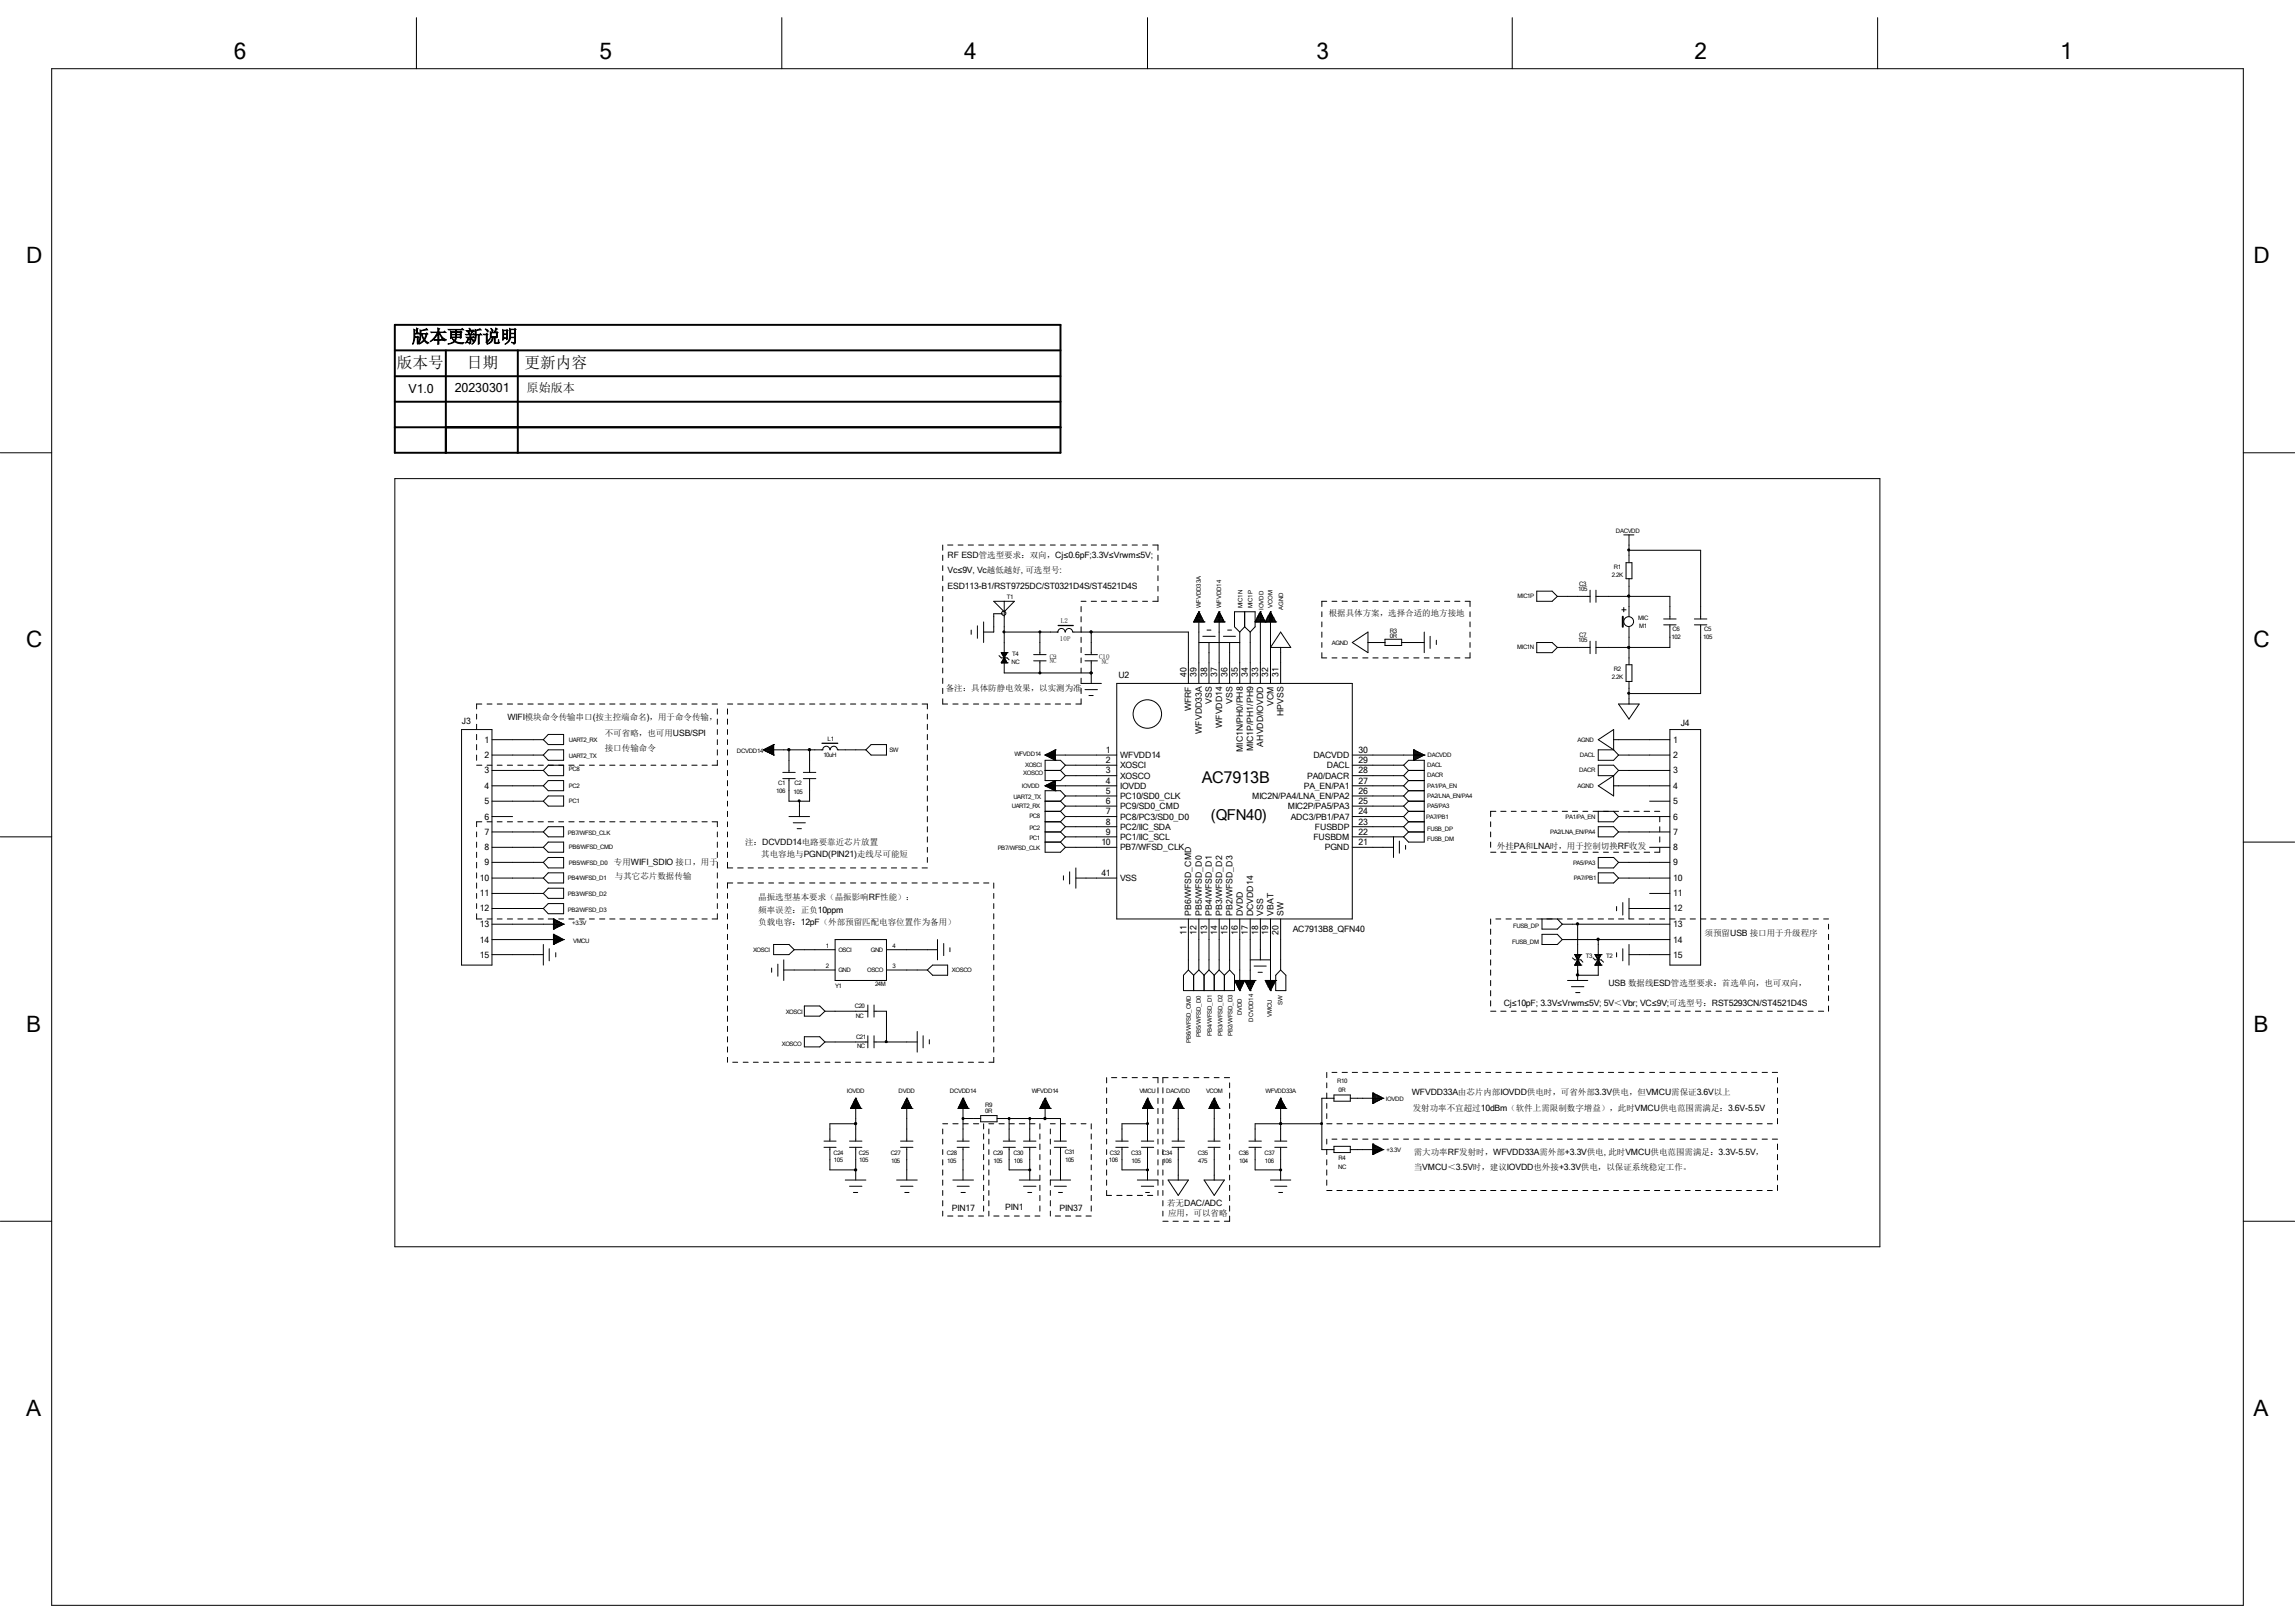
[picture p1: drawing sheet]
<svg xmlns="http://www.w3.org/2000/svg" width="297mm" height="210mm" viewBox="0 0 297 210" stroke-linecap="round" stroke-linejoin="round" font-family="sans-serif">
<defs><g id="words">
<g font-size="2.9">
<text x="30.3" y="7.6">6</text>
<text x="77.6" y="7.6">5</text>
<text x="124.8" y="7.6">4</text>
<text x="170.4" y="7.6">3</text>
<text x="219.3" y="7.6">2</text>
<text x="266.6" y="7.6">1</text>
<text x="3.4" y="34.1">D</text>
<text x="291.6" y="34.1">D</text>
<text x="3.4" y="83.8">C</text>
<text x="291.6" y="83.8">C</text>
<text x="3.4" y="133.5">B</text>
<text x="291.6" y="133.5">B</text>
<text x="3.4" y="183.2">A</text>
<text x="291.6" y="183.2">A</text>
</g>
<text font-size="2.3" x="53.3" y="44.3">版本更新说明</text>
<text font-size="2.1" x="155.5" y="101.3">AC7913B</text>
<g font-size="2">
<text x="51.4" y="47.6">版本号</text>
<text x="60.4" y="47.6">日期</text>
<text x="67.9" y="47.6">更新内容</text>
</g>
<text font-size="1.9" x="156.7" y="106">(QFN40)</text>
<g font-size="1.6">
<text x="52.9" y="50.9">V1.0</text>
<text x="58.8" y="50.7">20230301</text>
<text x="68.2" y="50.7">原始版本</text>
</g>
<g font-size="1.1">
<text x="122.6" y="74.1">Vc≤9V, Vc越低越好, 可选型号:</text>
<text x="122.6" y="76.2">ESD113-B1/RST9725DC/ST0321D4S/ST4521D4S</text>
<text x="122.6" y="72.3">RF ESD管选型要求：双向，Cj≤0.6pF;3.3V≤Vrwm≤5V;</text>
<text x="172" y="79.7">根据具体方案，选择合适的地方接地</text>
<text x="122.4" y="89.4">备注：具体防静电效果，以实测为准</text>
<text x="144.7" y="87.8">U2</text>
<text x="153.5" y="87.6" transform="rotate(-90 153.5 87.6)">40</text>
<text x="154.9" y="87.6" transform="rotate(-90 154.9 87.6)">39</text>
<text x="156.2" y="87.6" transform="rotate(-90 156.2 87.6)">38</text>
<text x="157.5" y="87.6" transform="rotate(-90 157.5 87.6)">37</text>
<text x="158.9" y="87.6" transform="rotate(-90 158.9 87.6)">36</text>
<text x="160.2" y="87.6" transform="rotate(-90 160.2 87.6)">35</text>
<text x="161.5" y="87.6" transform="rotate(-90 161.5 87.6)">34</text>
<text x="162.8" y="87.6" transform="rotate(-90 162.8 87.6)">33</text>
<text x="164.1" y="87.6" transform="rotate(-90 164.1 87.6)">32</text>
<text x="165.5" y="87.6" transform="rotate(-90 165.5 87.6)">31</text>
<text x="59.8" y="93.7">J3</text>
<text x="65.7" y="93.2">WIFI模块命令传输串口(按主控端命名)，用于命令传输，</text>
<text x="78.3" y="95.2">不可省略，也可用USB/SPI</text>
<text x="154.2" y="92" transform="rotate(-90 154.2 92)">WFRF</text>
<text x="155.5" y="95" transform="rotate(-90 155.5 95)">WFVDD33A</text>
<text x="156.8" y="91.1" transform="rotate(-90 156.8 91.1)">VSS</text>
<text x="158.2" y="94.2" transform="rotate(-90 158.2 94.2)">WFVDD14</text>
<text x="159.5" y="91.1" transform="rotate(-90 159.5 91.1)">VSS</text>
<text x="164.8" y="91.3" transform="rotate(-90 164.8 91.3)">VCM</text>
<text x="166.1" y="92.7" transform="rotate(-90 166.1 92.7)">HPVSS</text>
<text x="217.5" y="94">J4</text>
<text x="62.7" y="96.1">1</text>
<text x="62.7" y="98.1">2</text>
<text x="62.7" y="100.1">3</text>
<text x="78.3" y="97.2">接口传输命令</text>
<text x="143.1" y="97.5">1</text>
<text x="143.1" y="98.8">2</text>
<text x="143.1" y="100.1">3</text>
<text x="143.1" y="101.4">4</text>
<text x="144.9" y="98.1">WFVDD14</text>
<text x="144.9" y="99.4">XOSCI</text>
<text x="144.9" y="100.8">XOSCO</text>
<text x="160.8" y="97.3" transform="rotate(-90 160.8 97.3)">MIC1N/PH0/PH8</text>
<text x="162.2" y="97.2" transform="rotate(-90 162.2 97.2)">MIC1P/PH1/PH9</text>
<text x="163.5" y="96.6" transform="rotate(-90 163.5 96.6)">AHVDD/IOVDD</text>
<text x="169.2" y="100.8">PA0/DACR</text>
<text x="170" y="98.1">DACVDD</text>
<text x="171.7" y="99.4">DACL</text>
<text x="175.8" y="101.4">27</text>
<text x="175.8" y="100.1">28</text>
<text x="175.8" y="98.8">29</text>
<text x="175.8" y="97.5">30</text>
<text x="216.5" y="96.1">1</text>
<text x="216.5" y="98.1">2</text>
<text x="216.5" y="100.1">3</text>
<text x="62.7" y="102.1">4</text>
<text x="62.7" y="104.1">5</text>
<text x="62.7" y="106">6</text>
<text x="143.1" y="102.7">5</text>
<text x="143.1" y="104.1">6</text>
<text x="143.1" y="105.4">7</text>
<text x="143.1" y="106.7">8</text>
<text x="144.9" y="102.1">IOVDD</text>
<text x="144.9" y="103.4">PC10/SD0_CLK</text>
<text x="144.9" y="104.7">PC9/SD0_CMD</text>
<text x="144.9" y="106">PC8/PC3/SD0_D0</text>
<text x="144.9" y="107.4">PC2/IIC_SDA</text>
<text x="162.1" y="103.4">MIC2N/PA4/LNA_EN/PA2</text>
<text x="166.7" y="104.7">MIC2P/PA5/PA3</text>
<text x="167" y="106">ADC3/PB1/PA7</text>
<text x="168.7" y="102.1">PA_EN/PA1</text>
<text x="170.2" y="107.4">FUSBDP</text>
<text x="175.8" y="106.7">23</text>
<text x="175.8" y="105.4">24</text>
<text x="175.8" y="104.1">25</text>
<text x="175.8" y="102.7">26</text>
<text x="216.5" y="102.1">4</text>
<text x="216.5" y="104.1">5</text>
<text x="216.5" y="106">6</text>
<text x="62.7" y="108">7</text>
<text x="62.7" y="110">8</text>
<text x="62.7" y="112">9</text>
<text x="79.5" y="111.9">专用WIFI_SDIO 接口，用于</text>
<text x="79.6" y="113.7">与其它芯片数据传输</text>
<text x="96.4" y="109.3">注：DCVDD14电路要靠近芯片放置</text>
<text x="98.5" y="111">其电容地与PGND(PIN21)走线尽可能短</text>
<text x="142.5" y="109.4">10</text>
<text x="142.5" y="113.3">41</text>
<text x="143.1" y="108">9</text>
<text x="144.9" y="108.7">PC1/IIC_SCL</text>
<text x="144.9" y="110">PB7/WFSD_CLK</text>
<text x="170" y="108.7">FUSBDM</text>
<text x="171.4" y="110">PGND</text>
<text x="175.8" y="109.4">21</text>
<text x="175.8" y="108">22</text>
<text x="193.7" y="109.9">外挂PA和LNA时，用于控制切换RF收发</text>
<text x="216.5" y="108">7</text>
<text x="216.5" y="110">8</text>
<text x="216.5" y="112">9</text>
<text x="62.1" y="114">10</text>
<text x="62.1" y="116">11</text>
<text x="62.1" y="117.9">12</text>
<text x="62.1" y="120">13</text>
<text x="98.1" y="118.1">频率误差：正负10ppm</text>
<text x="98.1" y="119.7">负载电容：12pF（外部预留匹配电容位置作为备用）</text>
<text x="98.1" y="116.4">晶振选型基本要求（晶振影响RF性能）：</text>
<text x="144.9" y="114">VSS</text>
<text x="154.2" y="118.5" transform="rotate(-90 154.2 118.5)">PB6/WFSD_CMD</text>
<text x="155.5" y="118.5" transform="rotate(-90 155.5 118.5)">PB5/WFSD_D0</text>
<text x="156.8" y="118.5" transform="rotate(-90 156.8 118.5)">PB4/WFSD_D1</text>
<text x="158.2" y="118.5" transform="rotate(-90 158.2 118.5)">PB3/WFSD_D2</text>
<text x="159.5" y="118.5" transform="rotate(-90 159.5 118.5)">PB2/WFSD_D3</text>
<text x="160.8" y="118.5" transform="rotate(-90 160.8 118.5)">DVDD</text>
<text x="162.2" y="118.5" transform="rotate(-90 162.2 118.5)">DCVDD14</text>
<text x="163.5" y="118.5" transform="rotate(-90 163.5 118.5)">VSS</text>
<text x="164.8" y="118.5" transform="rotate(-90 164.8 118.5)">VBAT</text>
<text x="166.1" y="118.5" transform="rotate(-90 166.1 118.5)">SW</text>
<text x="216.5" y="114">10</text>
<text x="216.5" y="116">11</text>
<text x="216.5" y="117.9">12</text>
<text x="216.5" y="120">13</text>
<text x="62.1" y="122">14</text>
<text x="62.1" y="123.9">15</text>
<text x="153.5" y="121" transform="rotate(-90 153.5 121)">11</text>
<text x="154.9" y="121" transform="rotate(-90 154.9 121)">12</text>
<text x="156.2" y="121" transform="rotate(-90 156.2 121)">13</text>
<text x="157.5" y="121" transform="rotate(-90 157.5 121)">14</text>
<text x="158.9" y="121" transform="rotate(-90 158.9 121)">15</text>
<text x="160.2" y="121" transform="rotate(-90 160.2 121)">16</text>
<text x="161.5" y="121" transform="rotate(-90 161.5 121)">17</text>
<text x="162.8" y="121" transform="rotate(-90 162.8 121)">18</text>
<text x="164.1" y="121" transform="rotate(-90 164.1 121)">19</text>
<text x="165.5" y="121" transform="rotate(-90 165.5 121)">20</text>
<text x="167.3" y="120.6">AC7913B8_QFN40</text>
<text x="216.5" y="122">14</text>
<text x="216.5" y="123.9">15</text>
<text x="220.6" y="121.2">须预留USB 接口用于升级程序</text>
<text x="194.6" y="130.2">Cj≤10pF; 3.3V≤Vrwm≤5V; 5V＜Vbr; VC≤9V;可选型号：RST5293CN/ST4521D4S</text>
<text x="208.2" y="127.6">USB 数据线ESD管选型要求：首选单向，也可双向，</text>
<text x="182.7" y="141.7">WFVDD33A由芯片内部IOVDD供电时，可省外部3.3V供电，但VMCU需保证3.6V以上</text>
<text x="182.8" y="143.8">发射功率不宜超过10dBm（软件上需限制数字增益），此时VMCU供电范围需满足：3.6V-5.5V</text>
<text x="183" y="149.4">需大功率RF发射时，WFVDD33A需外部+3.3V供电, 此时VMCU供电范围需满足：3.3V-5.5V，</text>
<text x="183" y="151.4">当VMCU＜3.5V时，建议IOVDD也外接+3.3V供电，以保证系统稳定工作。</text>
<text x="123.2" y="156.7">PIN17</text>
<text x="130.1" y="156.5">PIN1</text>
<text x="137.1" y="156.7">PIN37</text>
<text x="151" y="156">若无DAC/ADC</text>
<text x="151.2" y="157.4">应用，可以省略</text>
</g>
<g font-size=".9">
<text x="137.2" y="83">10P</text>
<text x="137.3" y="80.6">L2</text>
<text x="135.8" y="85.2">C9</text>
<text x="135.8" y="85.9">NC</text>
<text x="142.2" y="85.2">C10</text>
<text x="142.6" y="85.9">NC</text>
</g>
<g font-size=".8">
<text x="209.1" y="68.9">DACVDD</text>
<text x="130.3" y="77.6">T1</text>
<text x="196.4" y="77.4">MIC1P</text>
<text x="204.3" y="76.5">105</text>
<text x="204.4" y="75.9">C3</text>
<text x="208.6" y="74.6">2.2K</text>
<text x="208.9" y="73.6">R1</text>
<text x="155.4" y="78.7" transform="rotate(-90 155.4 78.7)">WFVDD33A</text>
<text x="158" y="78.7" transform="rotate(-90 158 78.7)">WFVDD14</text>
<text x="160.8" y="78.7" transform="rotate(-90 160.8 78.7)">MIC1N</text>
<text x="162.1" y="78.7" transform="rotate(-90 162.1 78.7)">MIC1P</text>
<text x="163.5" y="78.9" transform="rotate(-90 163.5 78.9)">IOVDD</text>
<text x="164.7" y="78.7" transform="rotate(-90 164.7 78.7)">VCOM</text>
<text x="166.1" y="78.9" transform="rotate(-90 166.1 78.9)">AGND</text>
<text x="172.4" y="83.5">AGND</text>
<text x="179.9" y="82">R3</text>
<text x="179.9" y="82.6">0R</text>
<text x="204.3" y="83.1">105</text>
<text x="204.4" y="82.5">C7</text>
<text x="212" y="80.2">MIC</text>
<text x="212.1" y="81.3">M1</text>
<text x="216.3" y="82.7">102</text>
<text x="216.5" y="81.6">C6</text>
<text x="220.4" y="82.7">105</text>
<text x="220.6" y="81.6">C5</text>
<text x="130.9" y="85.9">NC</text>
<text x="131" y="84.8">T4</text>
<text x="196.3" y="84">MIC1N</text>
<text x="208.6" y="87.9">2.2K</text>
<text x="208.9" y="86.8">R2</text>
<text x="73.6" y="96">UART2_RX</text>
<text x="107.1" y="95.8">L1</text>
<text x="204.2" y="96">AGND</text>
<text x="73.6" y="98.1">UART2_TX</text>
<text x="73.6" y="99.8">PC8</text>
<text x="73.6" y="101.9">PC2</text>
<text x="95.4" y="97.5">DCVDD14</text>
<text x="100.7" y="101.6">C1</text>
<text x="102.8" y="101.6">C2</text>
<text x="106.6" y="98">10uH</text>
<text x="115.1" y="97.3">SW</text>
<text x="131.3" y="97.8">WFVDD14</text>
<text x="132.2" y="101.9">IOVDD</text>
<text x="132.4" y="100.3">XOSCO</text>
<text x="132.7" y="99.3">XOSCI</text>
<text x="184.7" y="99.3">DACL</text>
<text x="184.7" y="100.6">DACR</text>
<text x="184.7" y="101.9">PA1/PA_EN</text>
<text x="184.7" y="98">DACVDD</text>
<text x="204.2" y="101.9">AGND</text>
<text x="204.4" y="99.9">DACR</text>
<text x="204.5" y="98">DACL</text>
<text x="73.6" y="103.9">PC1</text>
<text x="100.5" y="102.6">106</text>
<text x="102.7" y="102.7">105</text>
<text x="130.9" y="104.6">UART2_RX</text>
<text x="131.1" y="103.4">UART2_TX</text>
<text x="133.2" y="107.4">PC2</text>
<text x="133.2" y="105.9">PC8</text>
<text x="184.6" y="105.9">PA7/PB1</text>
<text x="184.7" y="107.5">FUSB_DP</text>
<text x="184.7" y="104.6">PA5/PA3</text>
<text x="184.7" y="103.3">PA2/LNA_EN/PA4</text>
<text x="200.6" y="107.9">PA2/LNA_EN/PA4</text>
<text x="202.6" y="105.9">PA1/PA_EN</text>
<text x="73.5" y="108">PB7/WFSD_CLK</text>
<text x="73.5" y="113.8">PB4/WFSD_D1</text>
<text x="73.6" y="109.9">PB6/WFSD_CMD</text>
<text x="73.6" y="111.9">PB5/WFSD_D0</text>
<text x="129.1" y="110">PB7/WFSD_CLK</text>
<text x="133.2" y="108.7">PC1</text>
<text x="184.7" y="108.8">FUSB_DM</text>
<text x="203.6" y="111.9">PA5/PA3</text>
<text x="203.7" y="113.9">PA7/PB1</text>
<text x="73.5" y="116">PB3/WFSD_D2</text>
<text x="73.5" y="118">PB2/WFSD_D3</text>
<text x="74" y="119.7">+3.3V</text>
<text x="74.2" y="122">VMCU</text>
<text x="97.5" y="123.1">XOSCI</text>
<text x="106.9" y="122.6">1</text>
<text x="106.9" y="125.3">2</text>
<text x="108.5" y="123.1">OSCI</text>
<text x="108.5" y="125.8">GND</text>
<text x="112.2" y="125.8">OSCO</text>
<text x="112.7" y="123.1">GND</text>
<text x="115.5" y="125.3">3</text>
<text x="115.5" y="122.6">4</text>
<text x="123.2" y="125.8">XOSCO</text>
<text x="195.7" y="122.1">FUSB_DM</text>
<text x="195.8" y="120.1">FUSB_DP</text>
<text x="205.2" y="123.9">T3</text>
<text x="207.9" y="123.9">T2</text>
<text x="101.7" y="131.2">XOSCI</text>
<text x="108.1" y="127.8">Y1</text>
<text x="110.6" y="130.4">C20</text>
<text x="110.7" y="131.8">NC</text>
<text x="113.2" y="127.6">24M</text>
<text x="160.7" y="131.4" transform="rotate(-90 160.7 131.4)">DVDD</text>
<text x="164.6" y="131.6" transform="rotate(-90 164.6 131.6)">VMCU</text>
<text x="166" y="130" transform="rotate(-90 166 130)">SW</text>
<text x="101.2" y="135.3">XOSCO</text>
<text x="110.8" y="134.4">C21</text>
<text x="110.9" y="135.6">NC</text>
<text x="154.1" y="135" transform="rotate(-90 154.1 135)">PB6/WFSD_CMD</text>
<text x="155.4" y="134.2" transform="rotate(-90 155.4 134.2)">PB5/WFSD_D0</text>
<text x="156.8" y="134.1" transform="rotate(-90 156.8 134.1)">PB4/WFSD_D1</text>
<text x="158.2" y="134.1" transform="rotate(-90 158.2 134.1)">PB3/WFSD_D2</text>
<text x="159.5" y="134.1" transform="rotate(-90 159.5 134.1)">PB2/WFSD_D3</text>
<text x="162.2" y="132.2" transform="rotate(-90 162.2 132.2)">DCVDD14</text>
<text x="109.6" y="141.4">IOVDD</text>
<text x="116.3" y="141.4">DVDD</text>
<text x="122.9" y="141.4">DCVDD14</text>
<text x="127.5" y="143.3">R9</text>
<text x="133.5" y="141.4">WFVDD14</text>
<text x="147.5" y="141.4">VMCU</text>
<text x="150.9" y="141.4">DACVDD</text>
<text x="156.1" y="141.4">VCOM</text>
<text x="163.8" y="141.4">WFVDD33A</text>
<text x="173.1" y="140.1">R10</text>
<text x="173.2" y="141.3">0R</text>
<text x="179.4" y="142.5">IOVDD</text>
<text x="107.9" y="149.4">C24</text>
<text x="111.2" y="149.4">C25</text>
<text x="115.3" y="149.4">C27</text>
<text x="122.6" y="149.4">C28</text>
<text x="127.5" y="144.1">0R</text>
<text x="128.5" y="149.4">C29</text>
<text x="131.1" y="149.4">C30</text>
<text x="137.8" y="149.3">C31</text>
<text x="143.6" y="149.4">C32</text>
<text x="146.4" y="149.4">C33</text>
<text x="150.4" y="149.4">C34</text>
<text x="155" y="149.4">C35</text>
<text x="160.3" y="149.4">C36</text>
<text x="163.7" y="149.4">C37</text>
<text x="179.5" y="149.1">+3.3V</text>
<text x="107.9" y="150.3">105</text>
<text x="111.2" y="150.3">105</text>
<text x="115.3" y="150.5">105</text>
<text x="122.6" y="150.5">105</text>
<text x="128.6" y="150.5">105</text>
<text x="131.2" y="150.5">106</text>
<text x="137.8" y="150.3">105</text>
<text x="143.5" y="150.3">106</text>
<text x="146.4" y="150.5">105</text>
<text x="150.5" y="150.5">106</text>
<text x="155.1" y="150.5">475</text>
<text x="160.4" y="150.5">104</text>
<text x="163.7" y="150.5">106</text>
<text x="173.2" y="151.3">NC</text>
<text x="173.2" y="150.1">R4</text>
</g>
</g></defs>
<g fill="none" stroke="#000" stroke-width=".13">
<path d="M6.7 8.9h283.6v198.8h-283.6zM53.9 2.3v6.6M101.2 2.3v6.6M148.5 2.3v6.6M195.7 2.3v6.6M243 2.3v6.6M0 58.6h6.7M290.3 58.6h6.7M51.1 61.9h192.2v99.4h-192.2zM122 70.5v.7M122 71.8v.7M122 73.2v.6"/>
<path d="M122 74.5v.6M122 75.9v.6M122 77.2v.6M122 78.5v.7M122 79.8v.7M122.6 70.5h.7M124 70.5h.6M125.3 70.5h.7M126.7 70.5h.6M128 70.5h.6M128.6 77.8h2.7l-1.3 1.4zM129.3 70.5h.7"/>
<path d="M129.7 79.4h-1.1v2.4h-1.3M130 77.8v9.3h11.2M130.6 70.5h.7M131.9 70.5h.7M133.3 70.5h.6M134.6 70.5h.7M135.9 70.5h.7M137.2 70.5h.7M138.6 70.5h.6M139.9 78.5v.7M139.9 79.8v.7M139.9 77.8h.6"/>
<path d="M139.9 70.5h.6M141.2 77.8h.7M141.2 70.5h.7M142.5 77.8h.7M142.5 70.5h.7M143.8 77.8h.7M143.8 70.5h.7M145.2 77.8h.6M145.2 70.5h.6M146.5 77.8h.7M146.5 70.5h.7M147.9 77.8h.6"/>
<path d="M147.9 70.5h.6M149.2 70.5h.7v.7M149.9 77.2v.6h-.7M149.9 71.8v.7M149.9 73.2v.6M149.9 74.5v.6M149.9 75.9v.6M154.8 79.8h.6M154.9 79.5h.4M155.1 79.3h.1M155.2 79.2h.1M155.2 79.2v9.2"/>
<path d="M155.2 79.2l.6 1.3M155.2 79.2l-.7 1.3M155.3 79.4h-.3v1.1M155.3 79.4v1.1M157.5 79.8h.6M157.5 79.6v.9M157.5 79.7h.5v.8M157.6 79.5h.4M157.6 79.4h.3v1.1M157.6 79.3v1.2M157.7 79.3h.2M157.8 79.2h.1"/>
<path d="M157.8 79.2v9.2M157.8 79.2l-.7 1.3M157.8 79.2l.7 1.3M161.1 79.2v1.9M162.8 79.8h.6M162.9 79.5h.4M163.1 79.3h.1M163.1 79.2h.1M163.1 79.2v9.2M163.1 79.2l.6 1.3M163.1 79.2l-.7 1.3M163.2 79.4h-.3v1.1"/>
<path d="M163.2 79.4v1.1M164.1 79.8h.6M164.3 79.5h.3M164.4 79.3h.1M164.4 79.2h.1M164.4 79.2v9.2M164.4 79.2l.7 1.3M164.4 79.2l-.7 1.3M164.5 79.4h-.2v1.1M164.5 79.4v1.1M171.1 79.2v.6M171.7 77.8h-.6v.7"/>
<path d="M172.4 77.8h.6M173.7 77.8h.7M175 77.8h.7M176.4 77.8h.6M177.7 77.8h.7M179 77.8h.7M180.3 77.8h.7M181.7 77.8h.6M183 77.8h.6M184.3 77.8h.7M185.6 77.8h.7M186.9 77.8h.7"/>
<path d="M188.3 77.8h.6M189.6 77.8h.6v.7M190.2 79.2v.6M198.9 76.5h2l.6 .7-.6 .6h-2zM201.5 77.2h4.3M205.8 76.4v1.5M206.5 77.2h9.6v2.9M206.5 76.4v1.5M209.9 78.9h.5M210.1 78.6v.6M210.1 69.2h1.4M210.4 72.8h.8v2.1h-.8z"/>
<path d="M210.8 77.2h.1M210.8 69.2v3.6M210.8 74.9v4.9M210.8 71.2h9.3v8.9M59.7 94.4h4v30.5h-4zM61.7 92.4v.6M61.7 93.7v.7M61.7 95v.7M61.7 96.4v.6M61.7 97.7v.7M61.7 99h.7M62.4 91.1h-.7v.6"/>
<path d="M63 91.1h.7M63 99h.7M63.7 97.7h6.6M63.7 95.7h6.6M63.7 99.7h6.6M64.3 91.1h.7M64.3 99h.7M65.7 91.1h.6M65.7 99h.6M67 91.1h.6M67 99h.6M68.3 91.1h.7"/>
<path d="M68.3 99h.7M69.6 91.1h.7M69.6 99h.7M71 91.1h.6M71 99h1.9v1.4h-1.9l-.7-.7zM71 97h1.9v1.4h-1.9l-.7-.7zM71 95h1.9v1.4h-1.9l-.7-.7zM72.3 91.1h.6M73.6 91.1h.7M73.6 99h.7M75 91.1h.6M75 99h.6"/>
<path d="M76.3 91.1h.6M76.3 99h.6M77.6 91.1h.7M77.6 99h.7M78.9 91.1h.7M78.9 99h.7M80.2 91.1h.7M80.2 99h.7M81.6 91.1h.7M81.6 99h.7M82.9 91.1h.7M82.9 99h.7"/>
<path d="M84.2 91.1h.7M84.2 99h.7M85.6 91.1h.6M85.6 99h.6M86.9 91.1h.6M86.9 99h.6M88.2 91.1h.7M88.2 99h.7M89.5 91.1h.7M89.5 99h.7M90.8 91.1h.7M90.8 99h.7"/>
<path d="M92.2 91.1h.6M92.8 91.7v.7M92.8 93v.7M92.8 94.4v.6M92.8 95.7v.7M92.8 97v.7M92.8 98.4v.6h-.6M94.1 91.1h.7M94.1 91.7v.7M94.1 93v.7M94.1 94.4v.6M94.1 95.7v.7"/>
<path d="M94.1 97v.7M94.1 98.4v.6M94.1 99.7v.7M95.5 91.1h.7M96.8 91.1h.7M98.1 91.1h.7M98.8 97h.1M98.8 97h7.7M98.8 97l1.3 .7M98.9 96.9v.2M99 97.2h1.1M99.2 96.8v.4"/>
<path d="M99.3 97.3h.8M99.5 91.1h.6M99.5 96.7v.7M99.6 97.5h.5M99.7 96.6v.9M100 96.4v1.2M100.1 97.7h.1M100.1 96.4h.1M100.1 96.4v1.3M100.1 96.4l-1.3 .6M100.1 96.5h-.2v1.1h.2M100.1 96.9h-1v.3"/>
<path d="M100.1 96.8h-.7v.5M100.1 96.6h-.5v.9M100.8 91.1h.6M101.3 99.9h1.6M102.1 91.1h.7M102.1 97v2.9M103.5 91.1h.6M104 99.9h1.6M104.8 91.1h.7M104.8 97v2.9M106.1 91.1h.7M106.5 97a.47 .47 0 0 1 .4-.4 .47 .47 0 0 1 .5 .4"/>
<path d="M107.4 91.1h.7M107.4 97a.47 .47 0 0 1 .5-.4 .47 .47 0 0 1 .5 .4M108.4 97h3.7M108.8 91.1h.6M110.1 91.1h.6M111.4 91.1h.7M112.1 97l.6-.6h2v1.3h-2zM112.7 91.1h.7M114 91.1h.7M115.4 91.1h.6M116.7 91.1h.6M118 91.1h.7"/>
<path d="M119.3 91.1h.7v.6M120 92.4v.6M120 93.7v.7M120 95v.7M120 96.4v.6M120 97.7v.7M120 99v.7M122 90.4v.7h.6M122 81.1v.7M122 82.5v.6M122 83.8v.7M122 85.1v.7"/>
<path d="M122 86.4v.7M122 87.8v.6M122 89.1v.6M123.3 91.1h.7M124.6 91.1h.7M125.7 81.5v.6M126 91.1h.7M126.5 81v1.6M127.3 91.1h.7M127.3 80.5v2.6M128.6 91.1h.7M129.3 84.8l.3 .3h.7l.3 .3"/>
<path d="M129.6 85.8h.1M129.6 84.5h.1M129.6 85.8h.7M129.6 84.5h.7M129.6 84.5l.4 .6M129.6 85.6h.7M129.6 84.6h.7M129.7 84.7h.5M129.7 85.5h.5M129.7 84.5v.2M129.7 85.6v.2M129.8 85.4h.3"/>
<path d="M129.8 84.8h.3M129.8 84.5v.4M129.8 85.3v.5M129.9 85.3h.1M129.9 85h.1M130 85.1h.1M130 91.1h.6M130 81.8h6.9M130 85.1l.3 .7M130 85.1l-.4 .7M130.1 84.5v.4M130.1 85.3v.5"/>
<path d="M130.2 84.5v.2M130.2 85.6v.2M130.3 85.8h.1M130.3 84.5h.1M130.3 84.5l-.3 .6M131.3 91.1h.6M132.6 91.1h.7M133.8 84.7h1.6M133.8 85.5h1.6M133.9 91.1h.7M134.6 87.1h.1M134.6 81.8v2.9"/>
<path d="M134.6 85.5v1.6M135.3 97.7h.1M135.3 91.1h.6M135.3 97.7h9.2M135.3 99.7h1.9M135.3 97.7l1.3 .7M135.4 97.6v.2M135.5 97.6h1.1M135.5 97.6v.2h1.1M135.7 97.5v.4M135.8 97.5h.8M135.8 97.5v.5h.8"/>
<path d="M135.9 97.4v.6M136.2 97.2v1M136.4 97.1v1.2M136.6 98.4h.1M136.6 97h.1M136.6 91.1h.6M136.6 97.3h-.5v.8h.5M136.6 97.2h-.3v1h.3M136.6 97l-1.3 .7M136.6 97v1.4M136.9 81.8a.47 .47 0 0 1 .5-.5 .47 .47 0 0 1 .4 .5M137.2 99.7l.7 .7"/>
<path d="M137.9 91.1h.7M137.9 99h6.6M137.9 99l-.7 .7M137.9 99l-.7-.6h-1.9v2.6h1.9l.7-.6M137.9 81.8a.47 .47 0 0 1 .4-.5 .47 .47 0 0 1 .5 .5M138.9 81.8h14.9v6.6M139.9 90.4v.7h-.7M139.9 81.1v.7M139.9 82.5v.6M139.9 83.8v.7M139.9 85.1v.7M139.9 86.4v.7"/>
<path d="M139.9 87.8v.6h2.6M139.9 89.1v.6M140.4 84.7h1.6M140.4 85.5h1.6M140.4 89.2h1.6M140.9 90h.6M141.2 87.1h.1M141.2 81.8v2.9M141.2 85.5v2.9M144.5 88.4h30.5v30.5h-30.5zM154.5 80.5h.1M154.5 80.5h1.3"/>
<path d="M154.6 80.3h1.1M154.6 80.5v-.3h1.1v.3M154.7 80.1h.9M154.7 80.5v-.6h.8v.6M154.9 80.5v-.8h.5v.8M155.2 83.1h5.2M155.7 82.3h1.6M155.8 80.5h.1M156.2 81.5h.5M156.5 83.1v5.3M157.1 80.5h.1M157.1 80.5h1.4"/>
<path d="M157.2 80.3h1.2M157.3 80.2v.3M157.3 80.2h1v.3M157.4 80.1h.8M157.4 80.5v-.6h.8v.6M158.3 82.3h1.6M158.5 80.5h.1M158.9 81.5h.5M159.1 83.1v5.3M160.4 81.8l-.6-.7v-1.9h2.6v1.9l-.6 .7M160.4 81.8v6.6M161.1 81.1l.7 .7"/>
<path d="M161.1 81.1l-.7 .7M161.8 81.8v6.6M162.4 80.5h.1M162.4 80.5h2.7M162.5 80.3h1.2M162.6 80.5v-.3h1v.3M162.6 80.1h.9M162.7 80.5v-.6h.8v.6M162.8 80.5v-.8h.6v.8M163.7 80.5h.1M163.8 80.3h1.2M163.9 80.5v-.3h1.1v.3"/>
<path d="M164 80.1h.9M164 80.5v-.6h.8v.6M164.1 80.5v-.8h.6v.8M165.1 80.5h.1M165.7 83.8v4.6M165.7 81.8l1.3 2h-2.6zM171.1 80.5v.6M171.1 81.8v.7M171.1 83.1v.7M171.1 84.5v.6h.6M172.4 85.1h.6M173.7 85.1h.7"/>
<path d="M175 85.1h.7M175 99h6.7M175 97.7h9.3M175 83.1l2-1.3v2.7zM176.4 85.1h.6M177 83.1h2.2M177.7 85.1h.7M179 85.1h.7M179.2 82.7h2.2v.8h-2.2zM180.3 85.1h.7M181.4 83.1h2.9M181.7 99l.6-.6h2v10.6h-2l-.6-.7"/>
<path d="M181.7 85.1h.6M181.7 99l.6 .7M182.3 99.7h2M182.3 99.7l-.6 .7M183 98.4h.1M183 97h.1M183 85.1h.6M183 97.6h1.1M183 97.5h.8M183 97.3h.5v.8h-.5M183 97.2h.3v1h-.3M183 97l1.3 .7"/>
<path d="M183 97v1.4M183.1 97.1v1.2M183.4 97.2v.9M183.6 97.4v.6M183.8 97.5v.5h-.8M183.9 97.5v.4M184 97.6v.2h-1M184.1 97.6v.1M184.3 97.7h.1M184.3 85.1h.7M184.3 81.8v2.7M184.3 97.7l-1.3 .7"/>
<path d="M185.1 82.3v1.6M185.6 85.1h.7M185.9 82.8v.6M186.9 85.1h.7M188.3 85.1h.6M190.2 84.5v.6h-.6M190.2 80.5v.6M190.2 81.8v.7M190.2 83.1v.7M198.9 83.1h2l.6 .7-.6 .7h-2zM201.5 83.8h4.3M205.8 83v1.6"/>
<path d="M206.5 83v1.6M206.8 95.7l2-1.3v2.6zM208.8 97h-2v1.4h2l.7-.7M208.8 95.7h7.3M208.8 97l.7 .7M209.5 91.1h2.6l-1.3 1.9zM209.5 99.7l-.7-.7h-2v1.4h2M209.5 97.7h6.6M209.5 99.7h6.6M209.5 99.7l-.7 .7M210.4 86h.8v2.2h-.8zM210.8 83.8h.1"/>
<path d="M210.8 81.1v4.9M210.8 88.2v2.9M215.3 80.1h1.6M215.3 80.9h1.6M216.1 94.4h4v30.5h-4zM216.1 80.9v2.9h-9.6M219.3 80.1h1.6M219.3 80.9h1.6M220.1 80.9v8.8h-9.3M0 108.3h6.7M61.7 118.2v.7h.7M61.7 107.7v.6"/>
<path d="M61.7 109v.6M61.7 110.3v.7M61.7 111.6v.7M61.7 112.9v.7M61.7 114.3v.6M61.7 115.6v.6M61.7 116.9v.7M62.4 106.3h-.7v.7M63 106.3h.7M63 118.9h.7M63.7 101.7h6.6M63.7 105.7h2.6"/>
<path d="M63.7 109.6h6.6M63.7 113.6h6.6M63.7 103.7h6.6M63.7 107.7h6.6M63.7 111.6h6.6M63.7 115.6h6.6M63.7 117.6h6.6M63.7 119.6h9.2M64.3 106.3h.7M64.3 118.9h.7M65.7 106.3h.6M65.7 118.9h.6"/>
<path d="M67 106.3h.6M67 118.9h.6M68.3 106.3h.7M68.3 118.9h.7M69.6 106.3h.7M69.6 118.9h.7M71 107h1.9v1.3h-1.9l-.7-.6zM71 109h1.9v1.3h-1.9l-.7-.7zM71 111h1.9v1.3h-1.9l-.7-.7zM71 112.9h1.9v1.4h-1.9l-.7-.7zM71 106.3h.6M71 118.9h.6"/>
<path d="M71 103h1.9v1.3h-1.9l-.7-.6zM71 101h1.9v1.3h-1.9l-.7-.6zM71 114.9h1.9v1.3h-1.9l-.7-.6zM71 116.9h1.9v1.3h-1.9l-.7-.6zM71.6 118.9h.1M71.6 118.9v1.3M71.6 119h.3v1.1h-.3M71.6 119.2h.6v.8h-.6M71.6 119.3h.8v.5M71.6 119.4h1.1v.3M71.6 118.9l1.3 .7M71.6 119.8h.9"/>
<path d="M71.6 119.7h1.1M71.8 119v1.2M72.1 119.1v.9M72.3 106.3h.6M72.3 118.9h.6M72.3 119.3v.6M72.6 119.4v.4M72.8 119.5v.1M72.9 119.6h.1M72.9 119.6l-1.3 .6M73.6 106.3h.7M73.6 118.9h.7"/>
<path d="M75 106.3h.6M75 118.9h.6M76.3 106.3h.6M76.3 118.9h.6M77.6 106.3h.7M77.6 118.9h.7M78.9 106.3h.7M78.9 118.9h.7M80.2 106.3h.7M80.2 118.9h.7M81.6 106.3h.7M81.6 118.9h.7"/>
<path d="M82.9 106.3h.7M82.9 118.9h.7M84.2 106.3h.7M84.2 118.9h.7M85.6 106.3h.6M85.6 118.9h.6M86.9 106.3h.6M86.9 118.9h.6M88.2 106.3h.7M88.2 118.9h.7M89.5 106.3h.7M89.5 118.9h.7"/>
<path d="M90.8 106.3h.7M90.8 118.9h.7M92.2 106.3h.6v.7M92.8 107.7v.6M92.8 109v.6M92.8 110.3v.7M92.8 111.6v.7M92.8 112.9v.7M92.8 114.3v.6M92.8 115.6v.6M92.8 116.9v.7M92.8 118.2v.7h-.6"/>
<path d="M94.1 111.6v.7h.7M94.1 101v.7M94.1 102.3v.7M94.1 103.7v.6M94.1 105v.7M94.1 106.3v.7M94.1 107.7v.6M94.1 109v.6M94.1 110.3v.7M94.1 115.6v.6M94.1 116.9v.7M94.1 118.2v.7"/>
<path d="M94.1 119.6v.6M94.8 114.3h-.7v.6M95.5 112.3h.7M95.5 114.3h.7M96.8 112.3h.7M96.8 114.3h.7M98.1 112.3h.7M98.1 114.3h.7M99.5 112.3h.6M99.5 114.3h.6M100.8 112.3h.6M100.8 114.3h.6"/>
<path d="M101.3 100.8h1.6M102.1 112.3h.7M102.1 114.3h.7M102.1 100.8v2.9h2.7v-2.9M102.1 105.7h2.7M102.7 106.5h1.5M103.2 107.2h.5M103.5 112.3h.6M103.5 114.3h.6M103.5 103.7v2M104 100.8h1.6M104.8 112.3h.7"/>
<path d="M104.8 114.3h.7M106.1 112.3h.7M106.1 114.3h.7M107.4 112.3h.7M107.4 114.3h.7M108.8 112.3h.6M108.8 114.3h.6M110.1 112.3h.6M110.1 114.3h.6M111.4 112.3h.7M111.4 114.3h.7M112.7 112.3h.7"/>
<path d="M112.7 114.3h.7M114 112.3h.7M114 114.3h.7M115.4 112.3h.6M115.4 114.3h.6M116.7 112.3h.6M116.7 114.3h.6M118 112.3h.7M118 114.3h.7M119.3 112.3h.7M119.3 114.3h.7M120 100.4v.6"/>
<path d="M120 101.7v.6M120 103v.7M120 104.3v.7M120 105.7v.6M120 107v.7M120 108.3v.7M120 109.6v.7M120 111v.6M120.7 114.3h.6M122 114.3h.6M123.3 114.3h.7M124.6 114.3h.7"/>
<path d="M126 114.3h.7M127.3 114.3h.7M128.6 114.3v.6M128.6 115.6v.6M128.6 116.9v.7M128.6 118.2v.7M128.6 119.6v.6M135.3 101.7h.1M135.3 109h1.9M135.3 106.3h1.9M135.3 105h1.9M135.3 101.7h9.2"/>
<path d="M135.3 103.7h1.9M135.3 107.7h1.9M135.3 101.7l1.3 .6M135.4 101.6v.2M135.5 101.6h1.1M135.5 101.6v.2h1.1M135.7 101.5v.4M135.8 101.4h.8M135.8 101.4v.5h.8M135.9 101.3v.7M136.2 101.2v1M136.4 101v1.3"/>
<path d="M136.6 102.3h.1M136.6 101h.1M136.6 101v1.3M136.6 101.3h-.5v.8h.5M136.6 101.1h-.3v1.1h.3M136.6 101l-1.3 .7M137.2 106.3l.7 .7M137.2 105l.7 .7M137.2 103.7l.7 .6M137.2 107.7l.7 .6M137.2 109l.7 .6M137.6 113.3v.6"/>
<path d="M137.9 108.3h6.6M137.9 103l-.7-.7h-1.9v8h1.9l.7-.7M137.9 100.4h6.6M137.9 103h6.6M137.9 104.3h6.6M137.9 105.7h6.6M137.9 107h6.6M137.9 109.6h6.6M137.9 107l-.7 .7M137.9 105.7l-.7 .6M137.9 103l-.7 .7M137.9 104.3l-.7 .7"/>
<path d="M137.9 108.3l-.7 .7M138.4 112.8v1.6M139.2 113.6h5.3M139.2 112.3v2.6M153.8 118.9v6.6M155.2 118.9v6.6M156.5 118.9v6.6M157.8 118.9v6.6M159.1 118.9v6.6M160.4 118.9v9.3M161.8 118.9v9.3M163.1 118.9v5.3"/>
<path d="M164.4 118.9v9.3M165.7 118.9v6.6M175 108.3h6.7M175 100.4h6.7M175 101.7h6.7M175 103h6.7M175 104.3h6.7M175 105.7h6.7M175 107h6.7M175 109.6h5.3M180.3 108.3v2.7M181.1 108.8v1.6"/>
<path d="M181.7 107l.6 .7M181.7 105.7l.6 .6M181.7 100.4l.6 .6M181.7 101.7l.6 .6M181.7 104.3l.6 .7M181.7 103l.6 .7M181.9 109.4v.5M182.3 106.3h2M182.3 105h2M182.3 103.7h2M182.3 107.7h2M182.3 101h2"/>
<path d="M182.3 107.7l-.6 .6M182.3 106.3l-.6 .7M182.3 105l-.6 .7M182.3 102.3h2M182.3 101l-.6 .7M182.3 103.7l-.6 .6M182.3 102.3l-.6 .7M192.9 106.3v.7M192.9 107.7v.6M192.9 109v.6M192.9 118.9v.7M192.9 110.3h.7"/>
<path d="M193.6 118.9h.6M193.6 105h-.7v.7M194.2 110.3h.7M194.2 105h.7M194.9 118.9h.7M195.6 110.3h.6M195.6 105h.6M196.2 118.9h.7M196.9 110.3h.6M196.9 105h.6M197.5 118.9h.7M198.2 110.3h.7"/>
<path d="M198.2 105h.7M198.9 118.9h3.3M199.6 110.3h.6M199.6 105h.6M199.6 118.9v1.3h1.9l.7-.6M200.9 110.3h.6M200.9 105h.6M201.5 118.9l.7 .7M202.2 110.3h.7M202.2 105h.7M202.2 119.6h13.9M202.9 118.9h.6"/>
<path d="M203.5 110.3h.7M203.5 105h.7M204.2 118.9h.7M204.2 119.6v7.3M204.9 110.3h.6M204.9 105h.6M205.5 118.9h.7M206.2 110.3h.6M206.2 105h3.3M206.8 107h2l.7 .7-.7 .6h-2zM206.8 111h2l.7 .6-.7 .7h-2zM206.8 112.9h2l.7 .7-.7 .7h-2z"/>
<path d="M206.8 105v1.3h2l.7-.6M206.8 118.9h.7M206.8 101.7l2-1.3v2.6zM207.5 110.3h.7M208.2 118.9h.6M208.8 110.3h.7M208.8 101.7h7.3M208.8 105l.7 .7M209.2 117.3v.6M209.5 118.9h.6M209.5 105.7h6.6M209.5 113.6h6.6"/>
<path d="M209.5 107.7h6.6M209.5 111.6h6.6M210 116.8v1.6M210.1 110.3h.7M210.1 105h.7M210.8 116.2v2.7h.7M210.8 117.6h5.3M211.5 110.3h.6M211.5 105h.6M212.1 118.9h.7M212.8 110.3h.7M212.8 105h.7"/>
<path d="M213.5 118.9h.6M213.5 109.6h2.6M213.5 103.7h2.6M213.5 115.6h2.6M214.1 105h.7M214.8 118.9h.6M214.8 109.6v.7h-.7M214.8 105.7v.6M214.8 107v.7M214.8 108.3v.7M216.1 118.9h.7M217.4 118.9h.7"/>
<path d="M218.7 118.9h.7M220.1 118.9h.7M221.4 118.9h.7M222.8 118.9h.6M224.1 118.9h.6M225.4 118.9h.7M226.7 118.9h.7M228 118.9h.7M229.4 118.9h.6M230.7 118.9h.7M232 118.9h.7M233.3 118.9h.7"/>
<path d="M234.7 118.9h.6M236 118.9h.6M236.6 119.6v.6M290.3 109h6.7M63.7 121.6h9.2M63.7 123.5h6.6M70.3 122.2v2.7M71.1 122.8v1.5M71.6 122.2h.1M71.6 120.9h.1M71.6 120.2h.1M71.6 120.9v1.3"/>
<path d="M71.6 120.9l1.3 .7M71.6 121h.3v1.1h-.3M71.6 121.2h.6v.8h-.6M71.6 121.8h.9M71.6 121.7h1.1M71.6 121.5h1.1v.2M71.6 121.3h.8v.5M71.8 121v1.1M71.9 123.3v.5M72.1 121.1v.9M72.3 121.2v.7M72.6 121.4v.4"/>
<path d="M72.8 121.5v.1M72.9 121.6h.1M72.9 121.6l-1.3 .6M94.1 120.9v.7M94.1 122.2v.7M94.1 123.5v.7M94.1 124.9v.6M94.1 126.2v.7M94.1 127.6v.6M94.1 128.9v.6M94.1 130.2v.7M94.1 131.5v.7"/>
<path d="M94.1 132.8v.7M94.1 134.2v.6M94.1 135.5v.6M94.1 136.8v.7M94.8 137.5h.7M96.2 137.5h.6M97.5 137.5h.6M98.8 137.5h.7M99.9 125.3v.5M100.1 137.5h.7M100.1 122.2h2l.7 .7-.7 .6h-2zM100.7 124.8v1.5"/>
<path d="M101.4 137.5h.7M101.4 125.5h6.7M101.4 124.2v2.7M102.8 137.5h.7M102.8 122.9h5.3M104.1 137.5h.7M104.1 130.2h2l.7 .7-.7 .6h-2zM104.1 134.2h2l.7 .6-.7 .7h-2zM105.5 137.5h.6M106.8 137.5h.6M106.8 130.9h5.5M106.8 134.8h5.5"/>
<path d="M108.1 137.5h.7M108.1 121.6h6.6v5.3h-6.6zM109.4 137.5h.7M110.7 137.5h.7M112.1 137.5h.6M112.3 130v1.6M112.3 134v1.6M113.1 130.9h1.6v3.9M113.1 134.8h5.6M113.1 130v1.6M113.1 134v1.6M113.4 137.5h.6"/>
<path d="M114.7 134.8h.1M114.7 137.5h.7M114.7 122.9h6.6M114.7 125.5h5.3M116 137.5h.7M117.3 137.5h.7M118.7 137.5h.6M118.7 133.5v2.6M119.5 134v1.6M120 137.5h.7M120 125.5l.7-.6h1.9v1.3h-1.9zM120.3 134.5v.6"/>
<path d="M121.3 137.5h.7M121.3 121.6v2.6M122.1 122.1v1.6M122.6 137.5h.7M122.9 122.6v.5M124 137.5h.6M125.3 137.5h.7M126.7 137.5h.6M128.6 120.9v.7M128.6 122.2v.7M128.6 123.5v.7M128.6 124.9v.6"/>
<path d="M128.6 126.2v.7M128.6 127.6v.6M128.6 128.9v.6M128.6 130.2v.7M128.6 131.5v.7M128.6 132.8v.7M128.6 134.2v.6M128.6 135.5v.6M128.6 136.8v.7h-.6M143.2 139.4v.7M143.8 139.4h.7M145.2 139.4h.6"/>
<path d="M146.5 139.4h.7M147.9 139.4h.6M149.2 139.4h.7v.7M151.2 139.4h-.7v.7M151.8 139.4h.7M153.2 139.4h.6M153.8 125.5l-.6 .7v2h6.6v-2l-.7-.7M153.8 125.5l.7 .7M154.5 139.4h.7M154.5 126.2v2M155.2 125.5l-.7 .7M155.2 125.5l.6 .7"/>
<path d="M155.8 139.4h.7M155.8 126.2v2M156.5 125.5l.6 .7M156.5 125.5l-.7 .7M157.1 139.4h.7M157.1 126.2v2M157.8 125.5l.7 .7M157.8 125.5l-.7 .7M158.5 139.4h.6M158.5 126.2v2M159.1 125.5l-.6 .7M159.8 126.9h.1"/>
<path d="M159.8 126.9h2.6M159.8 126.9l.6 1.3M159.8 127h1.2M159.9 126.9v.3M160 127.3h.9M160.1 126.9v.5M160.1 127.6h.7M160.2 126.9v.8M160.2 127.8h.5M160.3 126.9v1.1M160.4 128.1h.1M160.4 128.2h.1"/>
<path d="M160.6 126.9v1h-.3M160.7 126.9v.8h-.5M160.8 126.9v.5h-.7M161 126.9v.2h-1.1M161.1 126.9h.1M161.1 126.9l.7 1.3M161.1 126.9l-.7 1.3M161.2 127h1.2M161.2 126.9v.2h1.1v-.2M161.3 127.3h.9M161.4 126.9v.5h.8v-.5M161.4 127.6h.7"/>
<path d="M161.5 126.9v.8h.6v-.8M161.5 127.8h.5M161.6 126.9v1h.3v-1M161.7 128.1h.1M161.8 128.2h.1M161.8 124.2h2.6M162.3 125h1.6M162.4 126.9h.1M162.4 126.9l-.6 1.3M162.8 125.8h.6M163.7 126.9h.1M163.7 126.9h1.4"/>
<path d="M163.7 126.9l.7 1.3M163.8 127h1.2M163.9 126.9v.3M164 127.3h.9M164 126.9v.5M164.1 127.6h.7M164.1 126.9v.8M164.2 127.8h.4M164.3 126.9v1.1M164.3 128.1h.2M164.4 128.2h.1M164.5 126.9v1h-.2"/>
<path d="M164.7 126.9v.8h-.6M164.8 126.9v.5h-.8M165 126.9v.2h-1.1M165.1 126.9h.1M165.1 126.9l-.7 1.3M165.7 125.5l.7 .7v2h-1.3v-2zM171.7 138.8v.6M172.4 138.8h.6M173.7 138.8h.7M175 138.8h.7M176.4 138.8h.6M177.7 138.8h.7"/>
<path d="M179 138.8h.7M180.3 138.8h.7M181.7 138.8h.6M183 138.8h.6M184.3 138.8h.7M185.6 138.8h.7M186.9 138.8h.7M188.3 138.8h.6M189.6 138.8h.6M190.9 138.8h.7M192.3 138.8h.6M192.9 120.2v.7"/>
<path d="M192.9 121.6v.6M192.9 122.9v.6M192.9 124.2v.7M192.9 125.5v.7M192.9 126.9v.7M192.9 128.2v.7M192.9 129.5v.7M192.9 130.9h.7M193.6 138.8h.6M194.2 130.9h.7M194.9 138.8h.7M195.6 130.9h.6"/>
<path d="M196.2 138.8h.7M196.9 130.9h.6M197.5 138.8h.7M198.2 130.9h.7M198.9 138.8h.7M199.6 130.9h.6M199.6 120.9h1.9l.7 .7-.7 .6h-1.9zM200.2 138.8h.7M200.9 130.9h.6M201.5 138.8h.7M202.2 130.9h.7M202.2 121.6h13.9"/>
<path d="M202.9 138.8h.6M202.9 126.9h2.6M203.4 127.7h1.6M203.5 130.9h.7M203.5 124l.3 .2h.8l.3 .3M203.8 124.9h.1M203.8 123.5h.1M203.8 124.9h.8M203.8 123.5h.8M203.8 123.5l.4 .7M203.9 124.8h.6M203.9 123.7h.6"/>
<path d="M203.9 123.5v.3M203.9 124.6v.3M203.9 128.4h.6M204 124.6h.4M204 123.8h.4M204 124.5h.3M204 124h.3M204 123.5v.5M204 124.4v.5M204.1 124.3h.2M204.1 124.1h.2M204.2 124.2h.1"/>
<path d="M204.2 126.2h.1M204.2 138.8h.7M204.2 124.2l.4 .7M204.2 124.2l-.4 .7M204.3 123.5v.5M204.3 124.4v.5M204.5 123.5v.2M204.5 124.7v.2M204.6 124.9h.1M204.6 123.5h.1M204.6 123.5l-.4 .7M204.9 130.9h.6"/>
<path d="M205.5 138.8h.7M206.2 130.9h.6M206.2 124l.2 .2h.8l.3 .3M206.4 124.9h.1M206.4 123.5h.1M206.4 124.9h.8M206.4 123.5h.8M206.4 123.5l.4 .7M206.5 124.8h.6M206.5 123.7h.6M206.5 123.5v.3M206.5 124.6v.3"/>
<path d="M206.6 124.6h.5M206.6 123.8h.5M206.7 124.5h.3M206.7 123.5v.5M206.7 124.4v.5M206.7 124h.3M206.8 124.3h.1M206.8 124.1h.1M206.8 124.2h.1M206.8 138.8h.7M206.8 124.2l.4 .7M206.8 124.2l-.4 .7"/>
<path d="M206.8 121.6v4.6h-2.6M207 123.5v.5M207 124.4v.5M207.1 123.5v.2M207.1 124.7v.2M207.2 124.9h.1M207.2 123.5h.1M207.2 123.5l-.4 .7M207.5 130.9h.7M208.2 138.8h.6M208.8 130.9h.7M209.2 123.3v.5"/>
<path d="M209.5 138.8h.6M210 122.8v1.5M210.1 130.9h.7M210.8 138.8h.7M210.8 122.2v2.7M210.8 123.5h5.3M211.5 130.9h.6M212.1 138.8h.7M212.8 130.9h.7M213.5 138.8h.6M214.1 130.9h.7M214.8 138.8h.6"/>
<path d="M215.4 130.9h.7M216.1 138.8h.7M216.8 130.9h.6M217.4 138.8h.7M218.1 130.9h.6M218.7 138.8h.7M219.4 130.9h.7M220.1 138.8h.7M220.8 130.9h.6M221.4 138.8h.7M222.1 130.9h.7M222.8 138.8h.6"/>
<path d="M223.4 130.9h.7M224.1 138.8h.6M224.7 130.9h.7M225.4 138.8h.7M226.1 130.9h.6M226.7 138.8h.7M227.4 130.9h.6M228 138.8h.7M228.7 130.9h.7M229.4 138.8h.6M230 130.9h.7M230 139.4v.7"/>
<path d="M231.4 130.9h.6M232.7 130.9h.6M234 130.9h.7M235.3 130.9h.7M236.6 120.9v.7M236.6 122.2v.7M236.6 123.5v.7M236.6 124.9v.6M236.6 126.2v.7M236.6 127.6v.6M236.6 128.9v.6M236.6 130.2v.7"/>
<path d="M0 158h6.7M106.6 147.7h1.6M106.6 148.5h1.6M107.4 148.5v2.9h3.3M109.4 152.7h2.7M109.9 147.7h1.6M109.9 148.5h1.6M109.9 153.5h1.6M110.1 143.4h.1M110.1 143.4h1.3M110.2 143.3h1.1M110.2 143.2h1.1v.2"/>
<path d="M110.2 143.1v.3M110.3 143h.9M110.3 142.9h.8v.5M110.3 142.9v.5M110.4 142.8h.6M110.4 154.3h.6M110.4 142.6h.6v.8M110.4 142.6v.8M110.5 142.5h.4M110.6 142.4h.3v1M110.6 142.3v1.1M110.7 142.2h.1"/>
<path d="M110.7 142.1h.1M110.7 151.4h.1M110.7 145.4h-3.3v2.3M110.7 142.1v5.6M110.7 148.5v4.2M110.7 142.1l-.6 1.3M110.7 142.1l.7 1.3M111.4 143.4h.1M116 152.7h2.7M116.5 147.7h1.7M116.5 148.5h1.7M116.5 153.5h1.7"/>
<path d="M116.7 143.4h.1M116.7 143.4h1.3M116.8 143.3h1.1M116.8 143.2h1.1v.2M116.8 143.1v.3M116.9 143h.9M117 142.9h.8v.5M117 142.9v.5M117.1 142.8h.6M117.1 154.3h.5M117.1 142.6h.5v.8M117.1 142.6v.8"/>
<path d="M117.2 142.5h.4M117.2 142.4h.3v1M117.2 142.3v1.1M117.3 142.2h.1M117.3 142.1h.1M117.3 142.1v5.6M117.3 148.5v4.2M117.3 142.1l-.6 1.3M117.3 142.1l.7 1.3M118 143.4h.1M122 145.4h.6M122 146.1v.6"/>
<path d="M122 147.4v.6M122 148.8v.6M122 150.1v.6M122 151.4v.7M122 152.7v.7M122 154.1v.6M122 155.4v.6M122 156.7v.7M122.6 157.4h.7M123.3 145.4h.7M123.3 152.7h2.7M123.9 147.7h1.5"/>
<path d="M123.9 148.5h1.5M123.9 153.5h1.5M124 143.4h.1M124 157.4h.6M124 143.4h1.3M124 143.3h1.2M124.1 143.2h1.1v.2M124.1 143.1v.3M124.2 143h.9M124.2 142.9h.9v.5M124.2 142.9v.5M124.3 142.8h.7"/>
<path d="M124.4 154.3h.5M124.4 142.6h.5v.8M124.4 142.6v.8M124.5 142.5h.3M124.5 142.4h.3v1M124.5 142.3v1.1M124.6 142.2h.1M124.6 142.1h.1M124.6 144.7h.1M124.6 145.4h.7M124.6 142.1v5.6M124.6 148.5v4.2"/>
<path d="M124.6 144.7h2.3M124.6 142.1l-.6 1.3M124.6 142.1l.7 1.3M125.3 143.4h.1M125.3 157.4h.7M126 145.4h.7M126.7 157.4h.6M126.9 144.4h2.1v.8h-2.1zM127.3 145.4v.7M127.3 146.7v.7M127.3 148v.8M127.3 149.4v.7"/>
<path d="M127.3 150.7v.7M127.3 152.1v.6M127.3 153.4v.7M127.3 154.7v.7M127.3 156v.7M128 145.4h.6M128 146.1v.6M128 147.4v.6M128 148.8v.6M128 150.1v.6M128 151.4v.7M128 152.7v.7"/>
<path d="M128 154.1v.6M128 155.4v.6M128 156.7v.7M128.6 157.4h.7M129 144.7h8.2v3M129.3 145.4h.7M129.8 147.7h1.6M129.8 148.5h1.6M130 157.4h.6M130.6 145.4h.7M130.6 144.7v3M130.6 148.5v2.9h2.7"/>
<path d="M131.3 157.4h.6M131.9 145.4h.7M132.5 147.7h1.6M132.5 148.5h1.6M132.5 153.5h1.6M132.6 157.4h.7M133 154.3h.5M133.3 151.4h.1M133.3 145.4h.6M133.3 144.7v3M133.3 148.5v4.2M133.9 157.4h.7"/>
<path d="M134.6 143.4h.1M134.6 145.4v.7M134.6 146.7v.7M134.6 148v.8M134.6 149.4v.7M134.6 150.7v.7M134.6 152.1v.6h-2.7M134.6 153.4v.7M134.6 154.7v.7M134.6 156v.7M134.6 143.4h1.3M134.7 143.3h1.1"/>
<path d="M134.7 143.2h1.1v.2M134.7 143.1v.3M134.8 143h.9M134.8 142.9h.9v.5M134.8 142.9v.5M134.9 142.8h.7M135 142.6h.5v.8M135 142.6v.8M135.1 142.5h.3M135.1 142.4h.3v1M135.1 142.3v1.1M135.2 142.2h.1"/>
<path d="M135.3 142.1h.1M135.3 144.7h.1M135.3 142.1v2.6M135.3 142.1l-.7 1.3M135.3 142.1l.6 1.3M135.9 143.4h.1M135.9 145.4h.7M135.9 146.1v.6M135.9 147.4v.6M135.9 148.8v.6M135.9 150.1v.6M135.9 151.4v.7"/>
<path d="M135.9 154.1v.6M135.9 155.4v.6M135.9 156.7v.7M136.4 147.7h1.6M136.4 148.5h1.6M136.4 153.5h1.6M136.6 157.4h.6M137 154.3h.5M137.2 145.4h.7M137.2 148.5v4.2M137.9 157.4h.7M138.6 145.4h.6"/>
<path d="M138.6 152.7h-2.7v.7M139.2 157.4h.7M139.9 145.4h.6M140.5 157.4h.7M141.2 145.4v.7M141.2 146.7v.7M141.2 148v.8M141.2 149.4v.7M141.2 150.7v.7M141.2 152.1v.6M141.2 153.4v.7M141.2 154.7v.7"/>
<path d="M141.2 156v.7M143.2 140.8v.6M143.2 142.1v.7M143.2 143.4v.7M143.2 144.7v.7M143.2 146.1v.6M143.2 147.4v.6M143.2 148.8v.6M143.2 150.1v.6M143.2 151.4v.7M143.2 152.7v.7M143.2 154.1v.6h.6"/>
<path d="M144.4 147.7h1.6M144.4 148.5h1.6M144.5 154.7h.7M145.2 148.5v2.9h3.3M145.8 154.7h.7M147.2 152.7h2.7v.7M147.2 154.7h.7M147.7 147.7h1.6M147.7 148.5h1.6M147.7 153.5h1.6M147.9 143.4h.1M147.9 143.4h1.3"/>
<path d="M147.9 143.3h1.2M148 143.2h1.1v.2M148 143.1v.3M148 143h1M148.1 142.9h.8v.5M148.1 142.9v.5M148.2 142.8h.6M148.3 154.3h.5M148.3 142.6h.5v.8M148.3 142.6v.8M148.3 142.5h.4M148.4 142.4h.2v1"/>
<path d="M148.4 142.3v1.1M148.5 142.2h.1M148.5 142.1h.1M148.5 151.4h.1M148.5 142.1v5.6M148.5 148.5v4.2M148.5 145.4h-3.3v2.3M148.5 154.7h.7M148.5 142.1l-.6 1.3M148.5 142.1l.7 1.3M149.2 143.4h.1M149.9 140.8v.6"/>
<path d="M149.9 142.1v.7M149.9 143.4v.7M149.9 144.7v.7M149.9 146.1v.6M149.9 147.4v.6M149.9 148.8v.6M149.9 150.1v.6M149.9 151.4v.7M149.9 154.1v.6M150.5 158h.7M150.5 140.8v.6M150.5 142.1v.7"/>
<path d="M150.5 143.4v.7M150.5 144.7v.7M150.5 146.1v.6M150.5 147.4v.6M150.5 148.8v.6M150.5 150.1v.6M150.5 151.4v.7M150.5 152.7v.7M150.5 154.1v.6M150.5 155.4v.6M150.5 156.7v.7M151.2 152.7h2.6l-1.3 2z"/>
<path d="M151.7 147.7h1.6M151.7 148.5h1.6M151.8 143.4h.1M151.8 158h.7M151.8 143.4h1.4M151.9 143.3h1.2M151.9 143.2h1.1v.2M151.9 143.1v.3M152 143h1M152.1 142.9h.8v.5M152.1 142.9v.5M152.2 142.8h.6"/>
<path d="M152.2 142.6h.6v.8M152.2 142.6v.8M152.3 142.5h.4M152.4 142.4h.2v1M152.4 142.3v1.1M152.4 142.2h.1M152.5 142.1h.1M152.5 142.1v5.6M152.5 148.5v4.2M152.5 142.1l-.7 1.3M152.5 142.1l.7 1.3M153.2 143.4h.1"/>
<path d="M153.2 158h.6M154.5 158h.7M155.8 158h.7M155.8 152.7h2.7l-1.4 2zM156.3 147.7h1.6M156.3 148.5h1.6M156.5 143.4h.1M156.5 143.4h1.3M156.5 143.3h1.2M156.6 143.2h1v.2M156.6 143.1v.3M156.7 143h.9"/>
<path d="M156.7 142.9h.8v.5M156.7 142.9v.5M156.8 142.8h.6M156.8 142.6h.6v.8M156.8 142.6v.8M157 142.5h.3M157 142.4h.3v1M157 142.3v1.1M157.1 142.2h.1M157.1 142.1h.1M157.1 158h.7M157.1 142.1v5.6"/>
<path d="M157.1 148.5v4.2M157.1 142.1l-.6 1.3M157.1 142.1l.7 1.3M157.8 143.4h.1M159.1 157.4v.6h-.6M159.1 140.1v.7M159.1 141.4v.7M159.1 142.8v.6M159.1 144.1v.6M159.1 145.4v.7M159.1 146.7v.7M159.1 148v.8"/>
<path d="M159.1 149.4v.7M159.1 150.7v.7M159.1 152.1v.6M159.1 153.4v.7M159.1 154.7v.7M159.1 156v.7M161.6 147.7h1.6M161.6 148.5h1.6M162.4 148.5v2.9h3.3M164.4 152.7h2.6M165 147.7h1.5M165 148.5h1.5"/>
<path d="M165 153.5h1.5M165.1 143.4h.1M165.1 143.4h1.3M165.1 143.3h1.2M165.2 143.2h1.1v.2M165.2 143.1v.3M165.3 143h.9M165.4 142.9h.8v.5M165.4 142.9v.5M165.4 142.8h.7M165.5 154.3h.5M165.5 142.6h.5v.8"/>
<path d="M165.5 142.6v.8M165.6 142.5h.3M165.6 142.4h.3v1M165.6 142.3v1.1M165.7 142.2h.1M165.7 142.1h.1M165.7 145.4h.1M165.7 151.4h.1M165.7 142.1v5.6M165.7 148.5v4.2M165.7 142.1l-.6 1.3M165.7 142.1l.7 1.3"/>
<path d="M166.4 143.4h.1M171.1 145.4h-8.7v2.3M171.7 145.4h.7M171.7 140.1v.7M171.7 141.4v.7M171.7 142.8v.6M171.7 144.1v.6M171.7 147.4v.6M171.7 148.8v.6M171.7 150.1v.6M171.7 151.4v.7M171.7 152.7v.7"/>
<path d="M171.7 154.1h.7M172.4 147.4h.6M172.6 142.1h-1.5v6.7h1.5M172.6 141.7h2.2v.8h-2.2zM172.6 148.3h2.2v.8h-2.2zM173 145.4h.7M173 154.1h.7M173.7 147.4h.7M174.4 145.4h.6M174.4 154.1h.6M174.8 142.1h4.2M174.8 148.8h4.2"/>
<path d="M175 147.4h.7M175.7 145.4h.7M175.7 154.1h.7M176.4 147.4h.6M177 145.4h.7M177 154.1h.7M177.7 142.8h.1M177.7 141.4h.1M177.7 149.4h.1M177.7 148h.1M177.7 147.4h.7M177.7 148.5h.8v.5"/>
<path d="M177.7 141.7h.5v.8h-.5M177.7 148.3h.5v.8h-.5M177.7 142.6h.3M177.7 142.4h.8M177.7 142.2h1.1M177.7 141.4v1.4M177.7 148v1.4M177.7 141.4l1.3 .7M177.7 141.9h1v.3M177.7 141.8h.8v.6M177.7 141.6h.2v1M177.7 148.2h.2v1.1"/>
<path d="M177.7 148.6h1v.3M177.7 148l1.3 .8M177.7 149.3h.3M177.7 149h.8M177.7 148.9h1.1M177.8 141.5v1.2M177.8 148.2v1.1M178.1 141.6v.9M178.1 148.3v.9M178.4 145.4h.6M178.4 154.1h.6M178.4 141.8v.6"/>
<path d="M178.4 148.4v.7M178.6 141.9v.4M178.6 148.5v.4M178.9 142.1v.1M178.9 148.7v.1M179 142.1h.1M179 148.8h.1M179 147.4h.7M179 142.1l-1.3 .7M179 148.8l-1.3 .6M179.7 145.4h.6M179.7 154.1h.6"/>
<path d="M180.3 147.4h.7M181 145.4h.7M181 154.1h.7M181.7 147.4h.6M182.3 145.4h.7M182.3 154.1h.7M183 147.4h.6M183.6 145.4h.7M183.6 154.1h.7M184.3 147.4h.7M185 145.4h.6M185 154.1h.6"/>
<path d="M185.6 147.4h.7M186.3 145.4h.6M186.3 154.1h.6M186.9 147.4h.7M187.6 145.4h.7M187.6 154.1h.7M188.3 147.4h.6M188.9 145.4h.7M188.9 154.1h.7M189.6 147.4h.6M190.2 145.4h.7M190.2 154.1h.7"/>
<path d="M190.9 147.4h.7M191.6 145.4h.7M191.6 154.1h.7M192.3 147.4h.6M192.9 145.4h.7M192.9 154.1h.7M193.6 147.4h.6M194.2 145.4h.7M194.2 154.1h.7M194.9 147.4h.7M195.6 145.4h.6M195.6 154.1h.6"/>
<path d="M196.2 147.4h.7M196.9 145.4h.6M196.9 154.1h.6M197.5 147.4h.7M198.2 145.4h.7M198.2 154.1h.7M198.9 147.4h.7M199.6 145.4h.6M199.6 154.1h.6M200.2 147.4h.7M200.9 145.4h.6M200.9 154.1h.6"/>
<path d="M201.5 147.4h.7M202.2 145.4h.7M202.2 154.1h.7M202.9 147.4h.6M203.5 145.4h.7M203.5 154.1h.7M204.2 147.4h.7M204.9 145.4h.6M204.9 154.1h.6M205.5 147.4h.7M206.2 145.4h.6M206.2 154.1h.6"/>
<path d="M206.8 147.4h.7M207.5 145.4h.7M207.5 154.1h.7M208.2 147.4h.6M208.8 145.4h.7M208.8 154.1h.7M209.5 147.4h.6M210.1 145.4h.7M210.1 154.1h.7M210.8 147.4h.7M211.5 145.4h.6M211.5 154.1h.6"/>
<path d="M212.1 147.4h.7M212.8 145.4h.7M212.8 154.1h.7M213.5 147.4h.6M214.1 145.4h.7M214.1 154.1h.7M214.8 147.4h.6M215.4 145.4h.7M215.4 154.1h.7M216.1 147.4h.7M216.8 145.4h.6M216.8 154.1h.6"/>
<path d="M217.4 147.4h.7M218.1 145.4h.6M218.1 154.1h.6M218.7 147.4h.7M219.4 145.4h.7M219.4 154.1h.7M220.1 147.4h.7M220.8 145.4h.6M220.8 154.1h.6M221.4 147.4h.7M222.1 145.4h.7M222.1 154.1h.7"/>
<path d="M222.8 147.4h.6M223.4 145.4h.7M223.4 154.1h.7M224.1 147.4h.6M224.7 145.4h.7M224.7 154.1h.7M225.4 147.4h.7M226.1 145.4h.6M226.1 154.1h.6M226.7 147.4h.7M227.4 145.4h.6M227.4 154.1h.6"/>
<path d="M228 147.4h.7M228.7 145.4h.7M228.7 154.1h.7M229.4 147.4h.6M230 140.8v.6M230 142.1v.7M230 143.4v.7M230 144.7v.7M230 148v.8M230 149.4v.7M230 150.7v.7M230 152.1v.6"/>
<path d="M230 153.4v.7M290.3 158h6.7"/>
<circle cx="129.9" cy="79.4" r=".28"/>
<circle cx="148.5" cy="92.4" r="1.84"/>
<circle cx="210.8" cy="80.4" r=".64"/>
</g>
<path d="M51.1 42h86.1v16.6h-86.1zM51.1 55.3h86.1M51.1 45.3h86.1M51.1 48.7h86.1M51.1 52h86.1M57.7 45.3v13.3M67 45.3v13.3M210 79.8v1.3" fill="none" stroke="#000" stroke-width=".25"/>
<path d="M106.4 96.2h2M136.9 80.9h2" fill="none" stroke="#000" stroke-width=".17"/>
<g fill="#000" stroke="#000" stroke-width=".13">
<circle cx="210.8" cy="71.2" r=".13"/>
<circle cx="210.8" cy="77.1" r=".13"/>
<circle cx="102.1" cy="97" r=".15"/>
<circle cx="104.8" cy="97" r=".15"/>
<circle cx="129.9" cy="81.8" r=".13"/>
<circle cx="134.6" cy="87.1" r=".13"/>
<circle cx="134.6" cy="81.8" r=".13"/>
<circle cx="141.2" cy="87.1" r=".15"/>
<circle cx="141.2" cy="81.8" r=".15"/>
<circle cx="210.8" cy="89.7" r=".13"/>
<circle cx="210.8" cy="83.8" r=".13"/>
<circle cx="103.4" cy="103.6" r=".13"/>
<circle cx="204.2" cy="119.5" r=".15"/>
<circle cx="114.7" cy="134.8" r=".13"/>
<circle cx="204.2" cy="126.2" r=".15"/>
<circle cx="206.8" cy="121.5" r=".15"/>
<circle cx="110.7" cy="145.4" r=".15"/>
<circle cx="110.7" cy="151.4" r=".15"/>
<circle cx="124.6" cy="144.7" r=".13"/>
<circle cx="130.6" cy="144.7" r=".13"/>
<circle cx="133.3" cy="151.4" r=".13"/>
<circle cx="133.3" cy="144.7" r=".13"/>
<circle cx="135.2" cy="144.7" r=".15"/>
<circle cx="148.5" cy="145.4" r=".13"/>
<circle cx="148.5" cy="151.4" r=".13"/>
<circle cx="165.7" cy="145.4" r=".13"/>
<circle cx="165.7" cy="151.4" r=".13"/>
<circle cx="171" cy="145.4" r=".13"/>
</g>
<use href="#words"/>
</svg>
